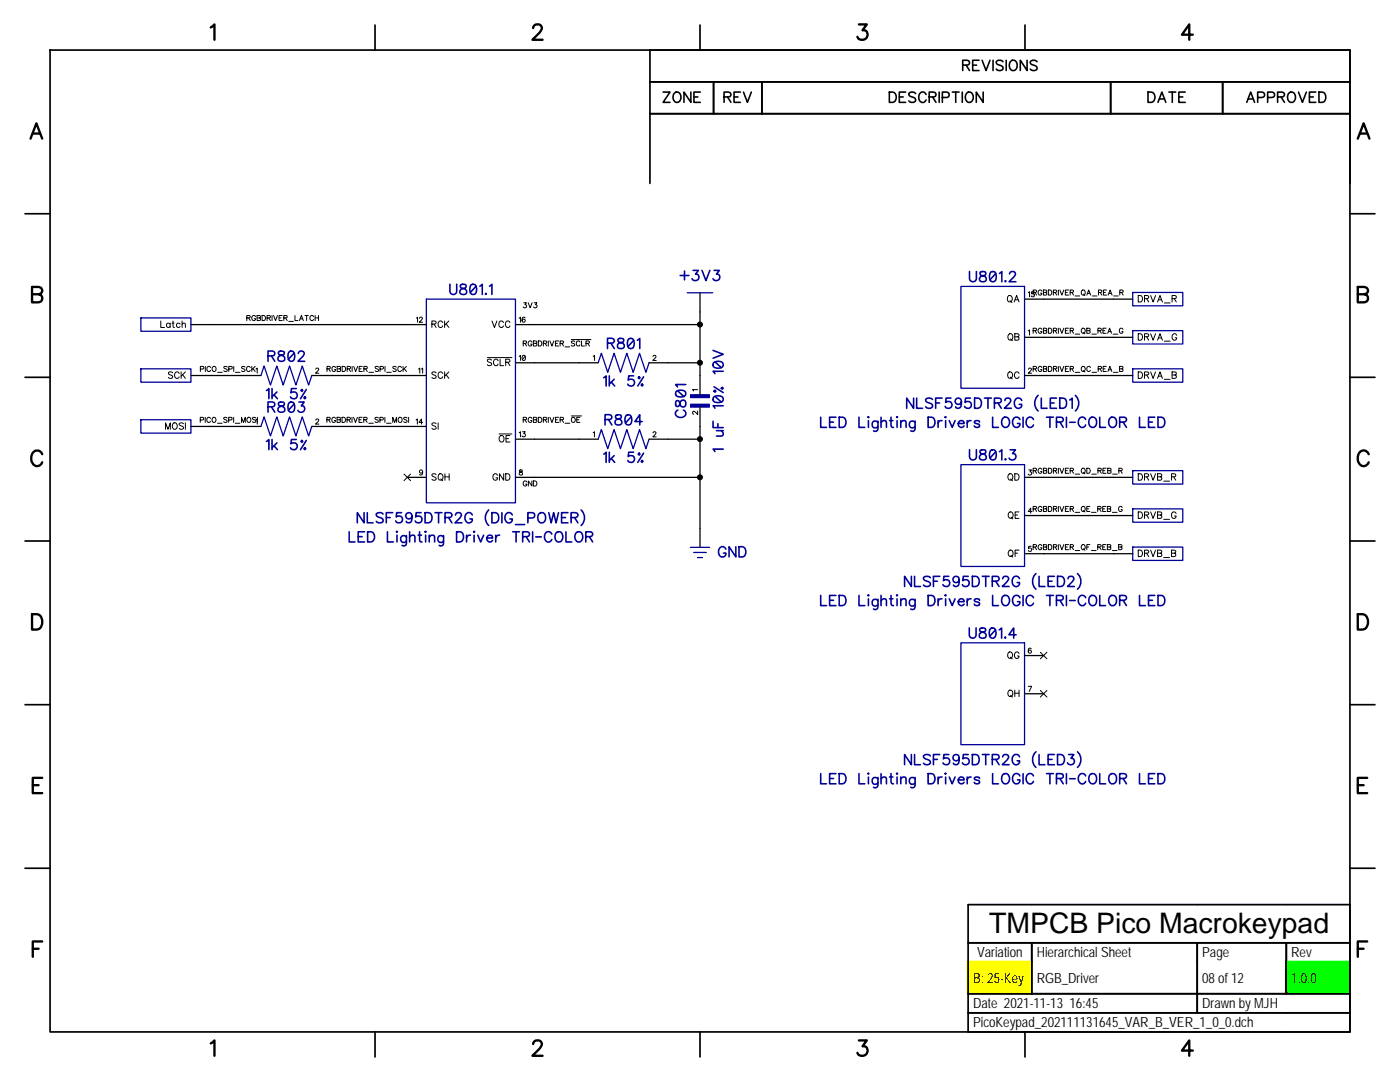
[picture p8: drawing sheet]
<svg xmlns="http://www.w3.org/2000/svg" width="279mm" height="216mm" viewBox="0 0 279 216" stroke-linecap="round" stroke-linejoin="round" font-family="sans-serif">
<defs><g id="words">
<text font-size="5.7" x="197.4" y="186.3">TMPCB Pico Macrokeypad</text>
<g font-size="2.8">
<text x="195" y="191">Variation</text>
<text x="206.9" y="191">Hierarchical Sheet</text>
<text x="239.9" y="191">Page</text>
<text x="257.7" y="191">Rev</text>
<text x="194.2" y="196.1">B: 25-Key</text>
<text x="206.9" y="196.1">RGB_Driver</text>
<text x="239.9" y="196.1">08 of 12</text>
<text x="257.7" y="196.1">1.0.0</text>
<text x="194.2" y="201.2">Date 2021-11-13 16:45</text>
<text x="239.9" y="201.2">Drawn by MJH</text>
<text x="194.2" y="205">PicoKeypad_202111131645_VAR_B_VER_1_0_0.dch</text>
</g>
</g></defs>
<path d="M0 0h279.4v215.9h-279.4z" fill-rule="evenodd" fill="#fff" stroke="#fff" stroke-width=".34"/>
<path d="M256.6 191.8h12.6v6.3h-12.6z" fill="#0f0"/>
<path d="M256.5 191.8h12.7v6.3h-12.7z" fill="none" stroke="#0f0" stroke-width=".2"/>
<g fill="none" stroke="#000" stroke-width=".2">
<path d="M206.2 58.4l.6-.1v-.3l-.6-.1v1M206.5 58.4l.4 .5M207.9 58.1v-.1a.48 .48 0 0 0-.7 .2 .48 .48 0 0 0 .3 .7l.3-.1 .1-.1v-.2h-.2M208.2 57.9l.7 .1v.3l-.2 .1 .2 .1-.1 .3-.6 .1zM208.2 58.4h.5M209.2 57.9h.4a.54 .54 0 0 1 .3 .5 .54 .54 0 0 1-.3 .5h-.4zM210.2 58.4l.6-.1 .1-.3-.7-.1v1M210.6 58.4l.3 .5M211.2 57.9v1M211.5 57.9l.4 1 .4-1M212.6 58.4h.4M213.3 57.9h-.7v1h.7"/>
<path d="M213.6 58.4l.6-.1v-.3l-.6-.1v1M213.9 58.4l.3 .5M214.6 59.1h.9M216 57.9a.5 .5 0 0 1 .6 .4 .5 .5 0 0 1-.5 .6 .59 .59 0 0 1-.1-1zM216.2 58.7l.3 .3M216.9 58.9l.4-1 .4 1M217 58.5h.5M218 59.1h.9M219.2 58.4l.6-.1 .1-.3-.7-.1v1M219.6 58.4l.3 .5M220.2 58.4h.4M220.8 57.9h-.6v1h.6"/>
<path d="M221.1 58.9l.5-1 .3 1M221.3 58.5h.5M222.2 59.1h1M223.5 58.4l.6-.1v-.4h-.6v1M223.8 58.4l.4 .5M40 73.6h.6l.1-.3-.3-.2h-.4v1M41 73.1v1M42 73.3l-.1-.1a.48 .48 0 0 0-.6 .4 .48 .48 0 0 0 .6 .5l.1-.2M43.4 74.3h1M45.4 73.3l-.3-.2-.4 .2 .1 .2 .6 .3-.3 .3-.4-.1M45.7 73.6h.5l.2-.3-.3-.2h-.4v1M46.7 73.1v1"/>
<path d="M47 74.3h.9M48.9 73.3l-.3-.2-.3 .1v.2l.5 .3 .1 .3-.3 .1-.4-.1M49.3 63.4l.6-.1v-.3l-.6-.1v1.1M49.6 63.4l.4 .6M49.9 73.3a.37 .37 0 0 0-.4-.2 .37 .37 0 0 0-.3 .4v.2a.37 .37 0 0 0 .3 .4 .37 .37 0 0 0 .4-.2M50.2 73.1v1M50.5 73.6l.4 .5M50.9 73.1l-.7 .7M51 63.2l-.1-.1a.48 .48 0 0 0-.6 .2 .48 .48 0 0 0 .2 .7l.3-.1 .2-.2v-.1h-.3M51.3 62.9l.6 .2v.2l-.2 .1 .3 .2-.1 .3-.6 .1zM51.3 63.4h.4M52.3 62.9h.3a.54 .54 0 0 1 .4 .6 .54 .54 0 0 1-.4 .5h-.3z"/>
<path d="M53.3 63.4h.6v-.3l-.6-.2v1.1M53.6 63.4l.4 .6M54.3 62.9v1.1M54.6 62.9l.4 1.1 .4-1.1M55.7 63.4h.4M56.3 62.9h-.6v1.1h.6M56.6 63.4h.6l.1-.3-.7-.2v1.1M57 63.4l.3 .6M57.6 64.1h.9M58.9 62.9v1.1h.6M59.8 64l.4-1.1 .3 1.1M59.9 63.6h.5"/>
<path d="M60.9 62.9h.6M61.2 62.9v1.1M62.6 63.2l-.2-.2a.48 .48 0 0 0-.6 .5 .48 .48 0 0 0 .6 .4l.2-.2M62.9 63.4h.7M62.9 62.9v1.1M63.6 62.9v1.1M65.3 73.6h.5l.1-.4-.6-.1v1M65.6 73.6l.3 .5M67 73.3a.37 .37 0 0 0-.5-.2 .37 .37 0 0 0-.2 .4v.2a.36 .36 0 0 0 .3 .4 .36 .36 0 0 0 .4-.4h-.3M67.3 73.1l.6 .1v.3l-.2 .1 .3 .2-.1 .3h-.6zM67.3 73.6h.4M68.3 73.1h.3a.54 .54 0 0 1 .4 .5 .54 .54 0 0 1-.4 .5h-.3z"/>
<path d="M69.3 73.6h.6v-.4l-.6-.1v1M69.6 73.6l.4 .5M70.3 73.1v1M70.6 73.1l.4 1 .4-1M71.7 73.6h.4M72.3 73.1h-.6v1h.6M72.6 73.6h.6v-.4l-.6-.1v1M73 73.6l.3 .5M73.6 74.3h.9M75.5 73.3l-.2-.2-.3 .1-.1 .2 .5 .3 .1 .3-.2 .1-.4-.1M75.8 73.6h.6l.1-.3-.2-.2h-.5v1M76.8 73.1v1"/>
<path d="M77.2 74.3h.9M79.1 73.3l-.3-.2-.3 .1-.1 .2 .6 .3 .1 .3-.3 .1-.4-.1M80.1 73.3l-.1-.1a.48 .48 0 0 0-.6 .4 .48 .48 0 0 0 .6 .5l.1-.2M80.4 73.1v1M80.7 73.6l.4 .5M81.1 73.1l-.7 .7M104.4 68.5h.6v-.4l-.6-.1v1M104.5 60.4h.6l-.3 .4a.34 .34 0 0 1 .2 .5 .34 .34 0 0 1-.6-.1M104.8 68.5l.3 .5M105.4 60.4l.4 1 .4-1M106.2 68.3l-.2-.2a.49 .49 0 0 0-.6 .4 .49 .49 0 0 0 .6 .5l.2-.3h-.3M106.4 68h.5l.2 .2-.2 .3 .2 .2-.1 .3h-.6z"/>
<path d="M106.4 68.5h.5M106.6 60.4h.5l-.3 .4 .4 .2v.2l-.4 .2-.3-.2M107.4 68h.4l.3 .2v.7l-.3 .1h-.4zM108.4 68.5l.7-.1v-.3l-.7-.1v1M108.8 68.5l.3 .5M109.4 68v1M109.7 68l.5 1 .3-1M110.8 68.5h.4M111.5 68h-.7v1h.7M111.8 68.5l.6-.1v-.3l-.6-.1v1M112.1 68.5l.4 .5M112.8 69.2h.9"/>
<path d="M114 67.8h3.9M114.7 68.2l-.3-.2-.3 .1v.3l.5 .2 .1 .3-.3 .1-.4-.1M115.7 68.3l-.1-.2a.48 .48 0 0 0-.6 .4 .48 .48 0 0 0 .6 .5l.1-.2M116.1 68v1h.5M116.9 68.5l.7-.1v-.3l-.7-.1v1M117.3 68.5l.3 .5M206.2 66l.6-.1v-.3l-.6-.1v1M206.2 73.6l.6-.1v-.3l-.6-.1v1M206.5 66l.4 .5M206.5 73.6l.4 .5M207.9 65.7v-.1a.48 .48 0 0 0-.7 .2 .48 .48 0 0 0 .3 .7h.3l.1-.2v-.2h-.2M207.9 73.3a.48 .48 0 0 0-.7 .2 .48 .48 0 0 0 .3 .6h.3l.1-.2v-.2h-.2"/>
<path d="M208.2 65.5l.7 .1v.3l-.2 .1 .2 .2-.1 .3h-.6zM208.2 73.1l.7 .1v.3l-.2 .1 .2 .2-.1 .3h-.6zM208.2 73.6h.5M208.2 66h.5M209.2 65.5h.4a.54 .54 0 0 1 .3 .5 .54 .54 0 0 1-.3 .5h-.4zM209.2 73.1h.4a.54 .54 0 0 1 .3 .5 .54 .54 0 0 1-.3 .5h-.4zM210.2 66l.6-.1 .1-.3-.7-.1v1M210.2 73.6h.6l.1-.4-.7-.1v1M210.6 66l.3 .5M210.6 73.6l.3 .5M211.2 65.5v1M211.2 73.1v1"/>
<path d="M211.5 65.5l.4 1 .4-1M211.5 73.1l.4 1 .4-1M212.6 73.6h.4M212.6 66h.4M213.3 65.5h-.7v1h.7M213.3 73.1h-.7v1h.7M213.6 66l.6-.1v-.3l-.6-.1v1M213.6 73.6l.6-.1v-.3l-.6-.1v1M213.9 66l.3 .5M213.9 73.6l.3 .5M214.6 74.3h.9M214.6 66.7h.9"/>
<path d="M216 65.5a.5 .5 0 0 1 .6 .5 .5 .5 0 0 1-.5 .5 .59 .59 0 0 1-.1-1zM216 73.2a.5 .5 0 0 1 .6 .4 .5 .5 0 0 1-.5 .5 .59 .59 0 0 1-.1-.9zM216.2 66.3l.3 .3M216.2 73.9l.3 .3M216.9 65.5h.4l.3 .2-.3 .3 .3 .2-.1 .3h-.6zM216.9 66h.4M217.6 73.3a.37 .37 0 0 0-.4-.2 .37 .37 0 0 0-.3 .4v.2a.37 .37 0 0 0 .3 .4 .37 .37 0 0 0 .4-.2M217.9 66.7h.9M217.9 74.3h.9M219.1 66l.6-.1v-.4h-.6v1M219.2 73.6h.6v-.4l-.6-.1v1M219.5 66l.3 .5"/>
<path d="M219.5 73.6l.3 .5M220.1 66h.4M220.2 73.6h.4M220.7 65.5h-.6v1h.6M220.8 73.1h-.6v1h.6M221.1 66.5l.3-1 .4 1M221.1 74.1l.4-1 .4 1M221.2 66.2h.5M221.3 73.8h.4M222.1 66.7h1M222.2 74.3h.9M223.4 73.1l.7 .1v.3l-.2 .1 .2 .2-.1 .3h-.6z"/>
<path d="M223.4 73.6h.5M224.1 65.7a.37 .37 0 0 0-.4-.2 .37 .37 0 0 0-.3 .4v.2a.36 .36 0 0 0 .4 .4 .36 .36 0 0 0 .3-.4h-.2M40 83.8h.6v-.5h-.6v1M41 83.3v1M42 83.5l-.1-.2a.48 .48 0 0 0-.6 .5 .48 .48 0 0 0 .6 .4l.1-.1M42.4 83.4l.1-.1a.48 .48 0 0 1 .6 .5 .48 .48 0 0 1-.6 .4l-.2-.3zM43.4 84.5h.9M45.3 83.4l-.2-.1-.5 .1 .2 .3 .4 .1v.4l-.3 .1-.3-.2M45.6 83.8h.6v-.5h-.6v1M46.6 83.3v1M46.9 84.5h1M48.2 84.3v-1l.4 1 .4-1v1"/>
<path d="M49.5 83.3a.46 .46 0 0 1 .6 .5 .46 .46 0 0 1-.7 .3 .63 .63 0 0 1 .1-.8zM51.1 83.4l-.3-.1h-.3l-.1 .3 .5 .2 .2 .3-.3 .2-.4-.2M51.4 83.3v1M65.2 83.8l.6-.1 .1-.3-.7-.1v1M65.6 83.8l.3 .5M67 83.5a.37 .37 0 0 0-.5-.2 .37 .37 0 0 0-.3 .4v.2a.36 .36 0 0 0 .4 .4 .36 .36 0 0 0 .4-.4h-.3M67.3 83.3l.6 .1v.3l-.2 .1 .2 .1v.3l-.6 .1zM67.3 83.8h.4M68.3 83.3h.3a.54 .54 0 0 1 .4 .5 .54 .54 0 0 1-.4 .5h-.3zM69.3 83.8l.5-.1 .1-.3-.6-.1v1M69.6 83.8l.3 .5M70.3 83.3v1"/>
<path d="M70.6 83.3l.4 1 .3-1M71.6 83.8h.5M72.3 83.3h-.7v1h.7M72.6 83.8l.6-.1v-.3l-.6-.1v1M72.9 83.8l.4 .5M73.6 84.5h.9M75.5 83.4l-.2-.1-.5 .1 .2 .3 .4 .1v.4l-.3 .1-.3-.2M75.8 83.8h.6v-.5h-.6v1M76.8 83.3v1M77.1 84.5h1M78.4 84.3v-1l.4 1 .3-1v1M79.7 83.3a.5 .5 0 0 1 .6 .4 .5 .5 0 0 1-.5 .6 .59 .59 0 0 1-.1-1z"/>
<path d="M81.2 83.4l-.2-.1h-.4v.3l.5 .2 .1 .3-.2 .2-.4-.2M81.6 83.3v1M104.4 83.8l.6-.1v-.4h-.6v1M104.8 83.8l.3 .5M105.2 96.2l-.2-.2a.48 .48 0 0 0-.6 .5 .48 .48 0 0 0 .6 .4l.2-.3h-.3M106.2 96v1l-.7-1v1M106.2 83.5l-.2-.2a.49 .49 0 0 0-.6 .5 .49 .49 0 0 0 .6 .4l.2-.3h-.3M106.4 96h.4l.3 .2v.6l-.3 .2h-.4zM106.4 83.3h.5l.2 .2-.2 .3 .2 .1-.1 .3-.6 .1zM106.4 83.8h.5M107.4 83.3h.4l.3 .2v.6l-.3 .2h-.4zM108.4 83.8l.7-.1v-.3l-.7-.1v1"/>
<path d="M108.8 83.8l.3 .5M109.4 83.3v1M109.7 83.3l.5 1 .3-1M110.8 83.8h.4M111.5 83.3h-.7v1h.7M111.8 83.8l.6-.1v-.3l-.6-.1v1M112.1 83.8l.4 .5M112.8 84.5h.9M114 83h2.1M114.1 83.4l.1-.1a.46 .46 0 0 1 .6 .5 .46 .46 0 0 1-.7 .4zM115.1 83.8h.4M115.7 83.3h-.6v1h.6"/>
<path d="M206.2 93.9l.6-.1v-.3l-.6-.1v1M206.5 93.9l.4 .5M207.9 93.7v-.1a.48 .48 0 0 0-.7 .2 .48 .48 0 0 0 .3 .6h.3l.1-.2v-.1h-.2M208.2 93.4l.7 .1v.3l-.2 .1 .2 .2-.1 .3h-.6zM208.2 93.9h.5M209.2 93.4h.4a.54 .54 0 0 1 .3 .5 .54 .54 0 0 1-.3 .5h-.4zM210.2 93.9h.6l.1-.4-.7-.1v1M210.6 93.9l.3 .5M211.2 93.4v1M211.5 93.4l.4 1 .4-1M212.6 93.9h.4M213.3 93.4h-.7v1h.7"/>
<path d="M213.6 93.9l.6-.1v-.3l-.6-.1v1M213.9 93.9l.3 .5M214.6 94.6h.9M216 93.5a.5 .5 0 0 1 .6 .4 .5 .5 0 0 1-.5 .5 .59 .59 0 0 1-.1-.9zM216.2 94.3l.3 .3M216.9 93.4h.3a.54 .54 0 0 1 .4 .5 .54 .54 0 0 1-.4 .5h-.3zM217.9 94.6h.9M219.1 93.9h.6v-.4l-.6-.1v1M219.5 93.9l.3 .5M220.1 93.9h.4M220.7 93.4h-.6v1h.6M221.1 93.4l.6 .1v.3l-.2 .1 .2 .2-.1 .3h-.5z"/>
<path d="M221.1 93.9h.4M222.1 94.6h.9M223.3 93.9h.6v-.4l-.6-.1v1M223.6 93.9l.4 .5M206.2 101.5l.6-.1v-.3l-.6-.1v1.1M206.2 109.2l.6-.1v-.3l-.6-.1v1M206.5 101.5l.4 .6M206.5 109.2l.4 .5M207.9 101.3v-.1a.48 .48 0 0 0-.7 .2 .48 .48 0 0 0 .3 .7l.3-.1 .1-.2v-.1h-.2M207.9 108.9v-.1a.48 .48 0 0 0-.7 .2 .48 .48 0 0 0 .3 .7l.3-.1 .1-.1v-.2h-.2M208.2 101l.7 .2v.2l-.2 .1 .2 .2-.1 .3-.6 .1zM208.2 108.7l.7 .1v.3l-.2 .1 .2 .1-.1 .3-.6 .1z"/>
<path d="M208.2 101.5h.5M208.2 109.2h.5M209.2 101h.4a.54 .54 0 0 1 .3 .6 .54 .54 0 0 1-.3 .5h-.4zM209.2 108.7h.4a.54 .54 0 0 1 .3 .5 .54 .54 0 0 1-.3 .5h-.4zM210.2 101.5h.6l.1-.3-.7-.2v1.1M210.2 109.2l.6-.1 .1-.3-.7-.1v1M210.6 101.5l.3 .6M210.6 109.2l.3 .5M211.2 101v1.1M211.2 108.7v1M211.5 101l.4 1.1 .4-1.1M211.5 108.7l.4 1 .4-1"/>
<path d="M212.6 101.5h.4M212.6 109.2h.4M213.3 101h-.7v1.1h.7M213.3 108.7h-.7v1h.7M213.6 101.5l.6-.1v-.3l-.6-.1v1.1M213.6 109.2l.6-.1v-.3l-.6-.1v1M213.9 101.5l.3 .6M213.9 109.2l.3 .5M214.6 102.2h.9M214.6 109.9h.9M216 101.1a.5 .5 0 0 1 .6 .4 .5 .5 0 0 1-.5 .6 .59 .59 0 0 1-.1-1zM216 108.7a.5 .5 0 0 1 .6 .4 .5 .5 0 0 1-.5 .6 .59 .59 0 0 1-.1-1z"/>
<path d="M216.2 101.9l.3 .3M216.2 109.5l.3 .3M216.9 101.5h.4M216.9 109.2h.4M217.5 101h-.6v1.1h.6M217.5 108.7h-.6v1M217.8 102.2h1M217.8 109.9h1M219.1 101.5h.5l.1-.3-.6-.2v1.1M219.1 109.2l.5-.1 .1-.3-.6-.1v1M219.4 101.5l.4 .6M219.4 109.2l.4 .5"/>
<path d="M220.1 101.5h.4M220.1 109.2h.4M220.7 101h-.6v1.1h.6M220.7 108.7h-.6v1h.6M221 101l.6 .2v.2l-.2 .1 .3 .2-.1 .3-.6 .1zM221 108.7h.4l.3 .2-.3 .3 .3 .1-.1 .3-.6 .1zM221 101.5h.4M221 109.2h.4M222 102.2h.9M222 109.9h.9M223.2 108.7l.7 .1v.3l-.2 .1 .2 .1-.1 .3-.6 .1zM223.2 109.2h.5"/>
<path d="M224 101.3a.37 .37 0 0 0-.5-.3 .37 .37 0 0 0-.3 .4v.3a.36 .36 0 0 0 .4 .4 .36 .36 0 0 0 .4-.4h-.3"/>
<circle cx="42.7" cy="73.6" r=".47"/>
</g>
<path d="M193.1 191.8h12.6v6.3h-12.6z" fill="#ff0"/>
<path d="M193 191.8h12.7v6.3h-12.7z" fill="none" stroke="#ff0" stroke-width=".2"/>
<g fill="none" stroke="#000" stroke-width=".25">
<path d="M208.3 59.7h14M41.9 74.9h6.4M41.9 64.8h39.4M66 74.9h15.3M106.7 64.8h33M106.7 72.4h8.9M139.7 62.2v10.2h-6.4M139.7 72.4v2.5M208.3 74.9h13.9M208.3 67.3h14M41.9 85.1h6.4M66 85.1h15.3"/>
<path d="M106.7 95.2h33M106.7 87.6h8.9M133.3 87.6h6.4v17.8M139.7 85.1v2.5M208.3 95.2h14M208.3 102.9h13.9M208.3 110.5h14"/>
</g>
<g fill="#000" stroke="#000" stroke-width=".2">
<circle cx="139.7" cy="72.4" r=".5"/>
<circle cx="139.7" cy="64.8" r=".5"/>
<circle cx="139.7" cy="87.6" r=".5"/>
<circle cx="139.7" cy="95.2" r=".5"/>
</g>
<g fill="none" stroke="#000096" stroke-width=".32">
<path d="M134.9 78.1a1.55 1.55 0 0 1 1.9 0 .66 .66 0 0 1-.3 1 1.83 1.83 0 0 1-1.6-.2zM135.2 78l1.3 1.1M136.9 76.7h-2.1l.4 .5M142.3 69.9l2 .8-2 .8M142.4 79.3a1.55 1.55 0 0 1 1.8 0 .66 .66 0 0 1-.2 .9 1.75 1.75 0 0 1-1.6-.2zM142.4 72.4a1.55 1.55 0 0 1 1.8 0 .66 .66 0 0 1-.2 1 1.66 1.66 0 0 1-1.6-.2zM142.5 77.2l1.8 1.1M142.7 79.1l1.3 1.1M142.7 72.2l1.3 1.2M142.7 77.9l.2 .2-.2 .2-.2-.2zM144 77.5l.1-.2 .2 .2-.2 .2zM144.3 74.1h-2l.4 .5"/>
<path d="M134.9 80a.69 .69 0 0 0 .4 1.1l.3-.3a.74 .74 0 0 1 .3-.8 .74 .74 0 0 1 .9 0 .82 .82 0 0 1-.3 1.2 1 1 0 0 1-1-1.2zM135.3 81.8a.75 .75 0 0 0-.5 .9 .75 .75 0 0 0 .8 .6 .86 .86 0 0 0 1.1-.3 .86 .86 0 0 0-.1-1.1l-.2-.1M142.3 84.1v1.2h2M143 85.9h1.3M143.3 84.5v.8M144 85.9l.3 .5-.1 .5-1.2 .1M144.3 89.6h-2l.4 .5M144.3 81h-2l.4 .4"/>
</g>
<path d="M137.8 80.7h3.8v.6h-3.8z" fill="#000096"/>
<path d="M137.8 80.6h3.8v.7h-3.8z" fill="none" stroke="#000096" stroke-width=".2"/>
<path d="M137.8 78.8h3.8v.6h-3.8z" fill="#000096"/>
<path d="M137.8 78.7h3.8v.7h-3.8z" fill="none" stroke="#000096" stroke-width=".2"/>
<g fill="none" stroke="#000" stroke-width=".2">
<path d="M201.1 59.2l.2-.2a.62 .62 0 0 1 .8 .6 .62 .62 0 0 1-.7 .6 .76 .76 0 0 1-.3-1zM202.6 59.8h.6M205.2 58.4l.3-.2v1M206.4 58.2h-.5l-.1 .5a.35 .35 0 0 1 .6 0 .35 .35 0 0 1-.1 .5 .35 .35 0 0 1-.5-.2M227.2 59h.4a.69 .69 0 0 1 .4 .6 .69 .69 0 0 1-.4 .7h-.4zM228.4 59.6l.7-.1 .1-.4-.8-.1v1.3M228.8 59.6l.5 .7M229.6 59l.5 1.3 .5-1.3M231.2 59.8h.6M233.9 59.6l.8-.1v-.4l-.8-.1v1.3M234.3 59.6l.5 .7M32.1 64.1v1.2h.7"/>
<path d="M34 64.7l-.5-.2a.47 .47 0 0 0-.3 .4 .47 .47 0 0 0 .3 .4l.5-.1M34 64.5v.8M34.3 64.5h.5M34.5 74.4a.52 .52 0 0 0-.9 .1l.1 .2 .8 .4v.2l-.3 .2-.6-.2M34.5 64.1v1l.1 .2h.2M35.8 74.5l-.2-.2a.6 .6 0 0 0-.8 .6 .6 .6 0 0 0 .8 .5l.2-.2M35.9 64.7l-.4-.2a.48 .48 0 0 0-.3 .4 .48 .48 0 0 0 .3 .4l.4-.1M36.2 74.2v1.3M36.3 64.7l.3-.2h.3l.1 .8M36.3 64.1v1.2M36.4 74.8l.6 .7M37 74.2l-.8 .9"/>
<path d="M51.1 73.6l.2-.2v1.1M63 73.7l.1-.2 .3-.1 .2 .3-.6 .8h.6M83.1 63.5l.2-.2v1M83.5 73.6l.3-.2v1.1M83.7 63.5l.1-.2h.3l.2 .3-.6 .7h.6M84.1 73.6l.2-.2v1.1M86.2 64.7l.7-.1 .1-.4-.8-.1v1.2M86.6 64.7l.4 .6M87 74.4l-.3-.2-.5 .2 .1 .3 .7 .4v.2l-.3 .2-.5-.2M88.3 64.4l-.1-.3a.6 .6 0 0 0-.8 .6 .6 .6 0 0 0 .8 .6l.1-.3M88.3 74.5l-.1-.2a.6 .6 0 0 0-.8 .6 .6 .6 0 0 0 .8 .5l.1-.2M88.7 64.1v1.2"/>
<path d="M88.7 74.2v1.3M89 64.6l.6 .7M89 74.8l.6 .7M89.6 64.1l-.9 .8M89.6 74.2l-.9 .9M97.3 71.4h4.9M98.1 71.9a.52 .52 0 0 0-.8 0l.1 .3 .7 .4v.2l-.3 .2-.5-.2M98.2 64.1l.5 1.2 .5-1.2M99.4 72l-.2-.3a.6 .6 0 0 0-.7 .6 .6 .6 0 0 0 .7 .6l.2-.3M99.8 71.7v1.3h.7M100.5 64.4l-.2-.3a.6 .6 0 0 0-.8 .6 .6 .6 0 0 0 .8 .6l.2-.3M100.9 72.3l.7-.1 .1-.4-.8-.1v1.3"/>
<path d="M101.3 72.3l.5 .7M101.8 64.4a.47 .47 0 0 0-.6-.4 .47 .47 0 0 0-.3 .5v.4a.47 .47 0 0 0 .3 .4 .47 .47 0 0 0 .6-.3M103.6 71.1l.3-.2v1M103.6 63.5l.3-.2v1M104.3 71a.5 .5 0 0 1 .6 .3 .5 .5 0 0 1-.3 .6h-.3l-.1-.4zM104.8 63.4l-.1-.1a.5 .5 0 0 0-.6 .4 .5 .5 0 0 0 .4 .6 .32 .32 0 0 0 .3-.3 .32 .32 0 0 0-.3-.3 .32 .32 0 0 0-.3 .3M104.8 71.1l-.6 .6M118.4 71.1l.2-.2v1M130.3 71.1l.1-.1 .3-.1 .2 .3-.6 .7h.7M139.2 77.7h-1l.2 .3M201.3 66.8l.1-.1a.6 .6 0 0 1 .7 .5 .6 .6 0 0 1-.7 .6l-.3-.4zM201.3 74.3a.62 .62 0 0 1 .8 .5 .62 .62 0 0 1-.6 .7 .74 .74 0 0 1-.2-1.2z"/>
<path d="M201.6 60l.4 .4M201.6 75.2l.4 .4M201.7 67.6l.4 .4M202.4 60.3l.5-1.3 .5 1.3M202.5 66.6l.8 .1 .1 .3-.3 .2 .3 .2-.2 .4-.7 .1zM202.5 67.2h.6M203.4 74.5a.47 .47 0 0 0-.6-.3 .47 .47 0 0 0-.3 .5v.3a.47 .47 0 0 0 .3 .5 .47 .47 0 0 0 .6-.3M205.2 66l.3-.2v1M205.3 73.7l.1-.2 .3-.1 .1 .3-.6 .8h.7M227.2 66.6h.4a.69 .69 0 0 1 .4 .6 .69 .69 0 0 1-.4 .7h-.4zM227.2 74.2h.4a.69 .69 0 0 1 .4 .7 .69 .69 0 0 1-.4 .6h-.4zM228.4 67.2l.7-.1 .1-.4-.8-.1v1.3"/>
<path d="M228.4 74.8h.7l.1-.5-.8-.1v1.3M228.8 67.2l.5 .7M228.8 74.8l.5 .7M229.6 66.6l.5 1.3 .5-1.3M229.6 74.2l.5 1.3 .5-1.3M231 60.3l.5-1.3 .5 1.3M231 67.9l.5-1.3 .5 1.3M231 75.5l.5-1.3 .5 1.3M231.2 67.4h.6M231.2 75.1h.6M232.4 60.5h1.1M232.4 68.1h1.1"/>
<path d="M232.4 75.7h1.1M233.9 74.2l.8 .1v.4l-.2 .1 .3 .3-.1 .3-.8 .1zM233.9 74.8h.6M234.8 66.9l-.1-.2a.62 .62 0 0 0-.8 .5 .62 .62 0 0 0 .7 .7l.2-.5h-.3M33 85.7v-1.3l.5 1.3 .5-1.3v1.3M34.6 84.4a.6 .6 0 0 1 .8 .6 .6 .6 0 0 1-.8 .6l-.2-.4zM36.6 84.6l-.3-.2-.5 .2 .1 .3 .7 .4v.2l-.3 .2-.5-.2M37 84.4v1.3M51.1 83.8l.2-.2v1M63 83.8l.1-.1 .3-.1 .2 .3-.6 .7h.6M80.6 94.6l1.3 1.3M81.9 94.6l-1.3 1.3"/>
<path d="M83 83.8l.3-.2v1M84.3 84.3h-.7l.5-.7v1M84.3 94.1a.32 .32 0 0 1-.4 .3 .32 .32 0 0 1-.1-.5 .32 .32 0 0 1 .5 0v.2a.47 .47 0 0 1-.3 .7l-.2-.2M87 84.6l-.3-.2-.5 .2 .1 .3 .7 .4v.2l-.3 .2-.5-.2M87 94.7l-.3-.2-.5 .2 .1 .3 .7 .4v.2l-.3 .2-.5-.2M87.4 84.4v1.3M87.5 94.7l.2-.1a.62 .62 0 0 1 .8 .5 .62 .62 0 0 1-.7 .7 .76 .76 0 0 1-.3-1.1zM88 95.6l.3 .3M88.8 95.1h.8M88.8 94.5v1.3M89.6 94.5v1.3M99.3 94.8a.47 .47 0 0 0-.5-.3 .47 .47 0 0 0-.4 .5 .6 .6 0 0 0 .6 .8l.3-.5h-.3"/>
<path d="M99.6 86.6h2.6M99.7 87.1l.2-.1a.62 .62 0 0 1 .7 .5 .62 .62 0 0 1-.6 .7 .75 .75 0 0 1-.3-1.1zM100.5 94.5v1.3l-.8-1.3v1.3M100.9 94.5h.4a.69 .69 0 0 1 .5 .7 .69 .69 0 0 1-.5 .6h-.4zM101 87.5h.5M101.8 86.9h-.8v1.3h.8M103.6 86.3l.3-.2v1.1M103.7 93.8v.3a.42 .42 0 0 1 .5 .2 .42 .42 0 0 1 0 .4h-.5v-.3l.5-.4v-.2zM104.3 86.1h.5l-.3 .4a.34 .34 0 0 1 .3 .6 .34 .34 0 0 1-.6-.1M118.4 86.3l.2-.2v1.1M130.3 86.4l.1-.2 .3-.1 .2 .3-.6 .8h.7M139.2 82v.7l-.7-.6-.3 .2 .1 .3 .2 .1"/>
<path d="M201.3 94.7l.1-.1a.6 .6 0 0 1 .7 .6 .6 .6 0 0 1-.7 .6l-.3-.5zM201.7 95.6l.4 .3M202.5 94.5h.4a.69 .69 0 0 1 .5 .7 .69 .69 0 0 1-.5 .6h-.4zM205.3 93.8h.5l-.3 .3a.34 .34 0 0 1 .3 .6 .34 .34 0 0 1-.6-.1M227.2 94.5h.4a.69 .69 0 0 1 .4 .7 .69 .69 0 0 1-.4 .6h-.4zM228.4 95.1h.7l.1-.4-.8-.2v1.3M228.8 95.1l.5 .7M229.6 94.5l.5 1.3 .5-1.3M231 94.5l.8 .2 .1 .2-.3 .2 .3 .3-.2 .4h-.7zM231 95.1h.6M232.2 96h1.2M233.8 95.1h.7l.1-.4-.8-.2v1.3"/>
<path d="M234.2 95.1l.5 .7M201.3 102.3l.2-.1a.6 .6 0 0 1 .7 .6 .6 .6 0 0 1-.7 .6l-.3-.4zM201.5 109.8a.6 .6 0 0 1 .7 .6 .6 .6 0 0 1-.7 .6l-.3-.4v-.3zM201.8 103.2l.3 .3M201.8 110.8l.3 .4M202.6 102.8h.5M202.6 110.4h.5M203.4 102.2h-.8v1.2h.8M203.4 109.8h-.8v1.3M205.8 109h-.5v.5l.4-.1 .1 .1v.4l-.2 .1-.4-.2M205.9 102.1h-.7l.5-.7v1M227.2 102.2h.4a.69 .69 0 0 1 .4 .6 .69 .69 0 0 1-.4 .6h-.4z"/>
<path d="M227.2 109.8h.4a.69 .69 0 0 1 .4 .6 .69 .69 0 0 1-.4 .7h-.4zM228.4 102.8l.7-.1 .1-.4-.8-.1v1.2M228.4 110.4l.7-.1 .1-.4-.8-.1v1.3M228.8 102.8l.5 .6M228.8 110.4l.5 .7M229.6 102.2l.5 1.2 .5-1.2M229.6 109.8l.5 1.3 .5-1.3M231 102.2l.8 .1 .1 .2-.3 .3 .3 .2-.2 .4h-.7zM231 109.8l.8 .1 .1 .2-.3 .3 .3 .2-.2 .4-.7 .1zM231 102.8h.6M231 110.4h.6M232.2 103.6h1.2"/>
<path d="M232.2 111.3h1.2M233.8 109.8l.8 .1v.4l-.3 .1 .4 .2-.2 .4-.7 .1zM233.8 110.4h.5M234.7 102.5a.47 .47 0 0 0-.5-.4 .47 .47 0 0 0-.4 .5 .6 .6 0 0 0 .6 .8l.3-.4h-.3M201.2 130.3l.1-.1a.62 .62 0 0 1 .8 .5 .62 .62 0 0 1-.6 .7 .76 .76 0 0 1-.3-1.1zM201.4 137.8a.6 .6 0 0 1 .7 .6 .6 .6 0 0 1-.7 .5l-.3-.4v-.3zM201.6 131.1l.4 .4M201.7 138.7l.4 .4M202.5 137.7v1.3M202.5 138.3h.9M203.4 130.4a.47 .47 0 0 0-.6-.3 .47 .47 0 0 0-.3 .5 .63 .63 0 0 0 .6 .8l.3-.5h-.3M203.4 137.7v1.3"/>
<path d="M205.2 136.9h.7l-.5 1.1M205.8 129.5l-.1-.1a.5 .5 0 0 0-.6 .3 .5 .5 0 0 0 .4 .6 .32 .32 0 0 0 .4-.3 .32 .32 0 0 0-.3-.3 .32 .32 0 0 0-.4 .3M207.6 130.2l1.3 1.3M207.6 137.8l1.3 1.3M208.9 130.2l-1.3 1.3M208.9 137.8l-1.3 1.3"/>
</g>
<g fill="none" stroke="#000" stroke-width=".25">
<path d="M139.7 58.4v3.8M204.5 59.7h3.8M222.2 59.7h3.9M38.1 74.9h3.8M38.1 64.8h3.8M48.3 74.9h3.8M62.2 74.9h3.8M81.3 74.9h3.8M81.3 64.8h3.8M102.9 64.8h3.8M102.9 72.4h3.8M115.6 72.4h3.8"/>
<path d="M129.5 72.4h3.8M139.7 74.9v3.8M204.5 67.3h3.8M204.5 74.9h3.8M222.2 67.3h3.9M222.2 74.9h3.9M38.1 85.1h3.8M48.3 85.1h3.8M62.2 85.1h3.8M81.3 95.2h3.8M81.3 85.1h3.8M102.9 95.2h3.8"/>
<path d="M102.9 87.6h3.8M115.6 87.6h3.8M129.5 87.6h3.8M139.7 81.3v3.8M204.5 95.2h3.8M222.2 95.2h3.9M139.7 105.4v3.8M204.5 102.9h3.8M204.5 110.5h3.8M222.2 102.9h3.9M222.2 110.5h3.9M204.5 130.8h3.8"/>
<path d="M204.5 138.4h3.8"/>
</g>
<g fill="none" stroke="#000096" stroke-width=".25">
<path d="M85.1 59.7h17.8v40.6h-17.8zM137.2 58.4h5M191.8 57.1h12.7v20.4h-12.7zM226.1 58.4h10v2.6h-10zM28.1 63.4h10v2.7h-10zM28.1 73.6h10v2.7h-10zM52.1 74.9l.6-1.9 1.3 3.8 1.2-3.8 1.3 3.8 1.3-3.8 1.3 3.8 1.2-3.8 1.3 3.8 .6-1.9M119.4 72.4l.6-1.9 1.3 3.8 1.3-3.8 1.2 3.8 1.3-3.8 1.3 3.8 1.2-3.8 1.3 3.8 .6-1.9M226.1 66h10v2.6h-10zM226.1 73.6h10v2.7h-10zM28.1 83.8h10v2.6h-10zM52.1 85.1l.6-1.9 1.3 3.8 1.2-3.8 1.3 3.8 1.3-3.8 1.3 3.8 1.2-3.8 1.3 3.8 .6-1.9"/>
<path d="M119.4 87.6l.6-1.9 1.3 3.8 1.3-3.8 1.2 3.8 1.3-3.8 1.3 3.8 1.2-3.8 1.3 3.8 .6-1.9M191.8 92.7h12.7v20.3h-12.7zM226.1 93.9h10v2.7h-10zM137.8 109.2h3.8M138.4 110.2h2.6M139.2 111.3h1M226.1 101.5h10v2.7h-10zM226.1 109.2h10v2.6h-10zM191.8 128.3h12.7v20.3h-12.7z"/>
</g>
<g fill="none" stroke="#000096" stroke-width=".32">
<path d="M89.8 56.7v1.5a.68 .68 0 0 0 .7 .6 .68 .68 0 0 0 .6-.6v-1.5M92 56.8a.4 .4 0 0 0 .2 .7 .74 .74 0 0 1 .8 .3 .74 .74 0 0 1-.1 .9 .82 .82 0 0 1-1.1-.3 1 1 0 0 1 1.1-1l.1-.4a.79 .79 0 0 0-1-.2zM94 56.8a.69 .69 0 0 1 1 .3 1.29 1.29 0 0 1-.5 1.7h-.2a.9 .9 0 0 1-.5-1.2zM95 57.1l-1.1 1.3M95.8 57.1l.4-.4v2.1M96.9 58.7h.1v.1zM97.7 57.1l.5-.4v2.1M135.7 55h1.8M136.6 54.1v1.7M138.3 54h1.1l-.6 .7a.68 .68 0 0 1 .6 1 .68 .68 0 0 1-1.1 .2l-.2-.3M140.1 54l.8 2 .8-2M142.5 54h1.1l-.6 .7a.68 .68 0 0 1 .6 1 .68 .68 0 0 1-1.1 .2l-.2-.3"/>
<path d="M193.5 54.2v1.4a.69 .69 0 0 0 .7 .6 .69 .69 0 0 0 .7-.6v-1.4M195.7 54.3a.42 .42 0 0 0 .2 .6 .76 .76 0 0 1 .8 .3 .76 .76 0 0 1 0 .8 .73 .73 0 0 1-.8 .2 .73 .73 0 0 1-.4-.7 1.15 1.15 0 0 1 1.1-.6l.1-.4a.83 .83 0 0 0-1-.2zM197.8 54.3a.69 .69 0 0 1 .9 .3 1.77 1.77 0 0 1-.2 1.5 .66 .66 0 0 1-.9-.3 1.66 1.66 0 0 1 .2-1.5zM198.7 54.6l-1.1 1.2M199.5 54.6l.4-.4v2M200.6 56.1h.2l-.1 .1zM201.5 54.7l.1-.3a.65 .65 0 0 1 1 0 .64 .64 0 0 1-.2 .8l-1 1h1.4M53.2 77.9l.5-.4v2.1M53.5 71l1.2-.1 .1-.3v-.3l-.4-.3h-.9v2.1M54.2 71l.6 1.1M54.3 77.5v2.1M54.7 78.8l.7 .8"/>
<path d="M55.3 78.2l-1 1M55.7 70.1a.4 .4 0 0 0 .2 .7 .84 .84 0 0 1 .9 .9 .71 .71 0 0 1-.8 .4 .71 .71 0 0 1-.5-.7 1.15 1.15 0 0 1 1.1-.7l.1-.4a.83 .83 0 0 0-1-.2zM57.8 70.1a.67 .67 0 0 1 .9 .3 1.29 1.29 0 0 1-.5 1.7h-.2a1.31 1.31 0 0 1-.2-2zM58.7 70.4l-1.1 1.3M59.1 77.5h-.9l-.1 .9 .6-.2a.69 .69 0 0 1 .6 .8 .69 .69 0 0 1-.7 .6l-.5-.2-.1-.2M59.5 70.5l.1-.2a.65 .65 0 0 1 1 0 .66 .66 0 0 1-.2 .8l-.9 1h1.3M60.2 77.7l.2 .2-.2 .2-.2-.2zM60.8 79.2l.2 .2-.2 .2-.2-.2zM61.1 77.7l-1.1 1.9M120.5 75.4l.5-.4v2M121.2 68.5l1.2-.1a.48 .48 0 0 0 0-.8l-1.2-.1v2.1M121.6 75v2"/>
<path d="M121.9 68.5l.7 1.1M122 76.2l.7 .8M122.6 75.7l-1 .9M123.4 67.6a.4 .4 0 0 0 .2 .7 .76 .76 0 0 1 .8 .2 .76 .76 0 0 1 .1 .9 .72 .72 0 0 1-.8 .2 .72 .72 0 0 1-.5-.7 1.08 1.08 0 0 1 1.2-.7l.1-.4a.79 .79 0 0 0-1.1-.2zM125.5 67.6a.69 .69 0 0 1 1 .3 1.29 1.29 0 0 1-.5 1.7h-.2a1.09 1.09 0 0 1-.5-1.7zM126.4 75h-.9l-.1 .9 .6-.2a.69 .69 0 0 1 .6 .7 .69 .69 0 0 1-.7 .6l-.5-.2-.1-.2M126.5 67.9l-1.2 1.3M127.2 67.9l.5-.4v2.1M127.6 75.2l.1 .2-.1 .2-.2-.2zM128.1 76.6l.2 .2-.2 .2-.1-.2zM128.4 75.2l-1.1 1.8M182.3 79.4v2.1l-1.3-2.1v2.1"/>
<path d="M182.9 79.4v2.1h1.2M186.1 79.7a.8 .8 0 0 0-1.4 .2 1.56 1.56 0 0 0 1.2 .7l.2 .6a.88 .88 0 0 1-1.4 0M188 79.4h-1.3v2.1M189.8 79.4h-1l-.1 .9a.73 .73 0 0 1 1.1 0 .73 .73 0 0 1-.1 1.1 .73 .73 0 0 1-1.1-.3M193.7 79.4h-1l-.1 .9 .7-.2a.69 .69 0 0 1 .6 .8 .69 .69 0 0 1-.8 .6l-.5-.2-.1-.2M194.5 79.4h.7a1.08 1.08 0 0 1 .7 1.1 1.08 1.08 0 0 1-.7 1h-.7zM196.5 79.4h1.3M197.2 79.4v2.1M200.6 79.9l.3-.5 .6 .1a.46 .46 0 0 1 .1 .7l-1.2 1.3h1.4M203.9 79.9a.75 .75 0 0 0-.9-.5 .75 .75 0 0 0-.6 .8 .86 .86 0 0 0 .3 1.1 .86 .86 0 0 0 1.1-.1l.1-.5h-.5M207.2 78.9a2.1 2.1 0 0 0 0 3.1M207.8 79.4v2.1h1.2"/>
<path d="M210.9 79.4h-1.3v2.1h1.3M211.5 79.4h.7a1.08 1.08 0 0 1 .7 1.1 1.08 1.08 0 0 1-.7 1h-.7zM213.5 79.8l.5-.4v2.1M214.6 78.9a2.1 2.1 0 0 1 0 3.1M53.2 88.1l.5-.4v2M53.5 81.2l1.2-.1 .1-.3v-.4l-.4-.2h-.9v2.1M54.2 81.2l.6 1.1M54.3 87.7v2M54.7 88.9l.7 .8M55.3 88.4l-1 .9M55.7 80.3a.4 .4 0 0 0 .2 .7 .84 .84 0 0 1 .9 .9 .71 .71 0 0 1-.8 .4 .71 .71 0 0 1-.5-.7 1.15 1.15 0 0 1 1.1-.7l.1-.4a.83 .83 0 0 0-1-.2zM57.8 80.3a.67 .67 0 0 1 .9 .3 1.29 1.29 0 0 1-.5 1.7h-.2a1.31 1.31 0 0 1-.2-2z"/>
<path d="M58.7 80.6l-1.1 1.3M59.1 87.7h-.9l-.1 .9 .6-.2a.69 .69 0 0 1 .6 .7 .69 .69 0 0 1-.7 .6l-.5-.2-.1-.2M59.6 80.2h1.1l-.6 .8a.68 .68 0 0 1 .7 .9 .68 .68 0 0 1-1.2 .2l-.1-.2M60.2 87.9l.2 .2-.2 .2-.2-.2zM60.8 89.3l.2 .2-.2 .2-.2-.2zM61.1 87.9l-1.1 1.8M120.5 90.6l.5-.4v2.1M120.8 83.7l1.1-.1a.48 .48 0 0 0 0-.8l-1.1-.1v2.1M121.4 83.7l.7 1.1M121.6 90.2v2.1M122 91.5l.7 .8M122.6 90.9l-1 1"/>
<path d="M122.9 82.8a.4 .4 0 0 0 .2 .7 .76 .76 0 0 1 .8 .3 .76 .76 0 0 1 .1 .8 .72 .72 0 0 1-.8 .2 .72 .72 0 0 1-.5-.7 1.08 1.08 0 0 1 1.2-.7l.1-.4a.79 .79 0 0 0-1.1-.2zM125 82.8a.69 .69 0 0 1 1 .3 1.29 1.29 0 0 1-.5 1.7h-.2a1.09 1.09 0 0 1-.5-1.7zM126 83.1l-1.2 1.3M126.4 90.2h-.9l-.1 .9 .6-.2a.69 .69 0 0 1 .6 .8 .69 .69 0 0 1-.7 .6l-.5-.2-.1-.2M127.6 90.4l.1 .2-.1 .2-.2-.2zM128.1 91.9l.2 .2-.2 .2-.1-.2zM128.2 84.1h-1.5l1-1.3v2M128.4 90.4l-1.1 1.9M163.8 83.2v2.1h1.2M165.6 84.2h.7M166.8 83.2h-1.2v2.1h1.2M167.5 83.2h.6a1.08 1.08 0 0 1 .8 1.1 1.08 1.08 0 0 1-.8 1h-.6z"/>
<path d="M171.4 83.2v2.1h1.2M173.3 83.9v1.4M173.3 83.1l.1 .1-.1 .1zM175.2 84v1.6a.55 .55 0 0 1-.9 .4M175.2 84.3l-.7-.3a.72 .72 0 0 0-.5 .7 .72 .72 0 0 0 .5 .7l.7-.3M175.8 84.3l.5-.4 .5 .1 .1 1.3M175.8 83.2v2.1M177.5 83.9h.7M177.8 83.2v1.7l.1 .3 .4 .1M179 83.1l.1 .1-.1 .1zM179 83.9v1.4M179.8 84.3l.5-.4 .4 .1 .1 1.3"/>
<path d="M179.8 83.9v1.4M182.6 84v1.6a.54 .54 0 0 1-.7 .5l-.1-.1M182.6 84.3l-.6-.3a.71 .71 0 0 0-.5 .7 .71 .71 0 0 0 .5 .7l.6-.3M185.2 83.2h.7a1.08 1.08 0 0 1 .7 1.1 1.08 1.08 0 0 1-.7 1h-.7zM186.7 80.4h.8M187.2 83.9v1.4M188 83.9a.62 .62 0 0 0-.8 .6M188.7 83.1v.2l-.1-.1zM188.7 83.9v1.4M189.4 83.9l.6 1.4 .6-1.4M191.2 84.5h1.2a.63 .63 0 0 0-.9-.5 .63 .63 0 0 0-.2 1 .62 .62 0 0 0 1.1 0M191.9 80.1a.64 .64 0 0 1-.9 .6 .64 .64 0 0 1-.3-1 .64 .64 0 0 1 1.1 0 1.77 1.77 0 0 1-.2 1.7 .58 .58 0 0 1-.9-.2"/>
<path d="M193 83.9v1.4M193.5 89.7v1.5a.69 .69 0 0 0 .7 .6 .69 .69 0 0 0 .7-.6v-1.5M193.8 83.9a.64 .64 0 0 0-.8 .6M195.5 84.2a.6 .6 0 0 0-1.1 0l.1 .2a.89 .89 0 0 1 1 .6 .6 .6 0 0 1-1.1 0M195.7 89.8a.42 .42 0 0 0 .2 .7 .76 .76 0 0 1 .8 .3 .76 .76 0 0 1 0 .8 .73 .73 0 0 1-.8 .2 .73 .73 0 0 1-.4-.7 1.15 1.15 0 0 1 1.1-.7l.1-.4a.83 .83 0 0 0-1-.2zM197.8 89.8a.69 .69 0 0 1 .9 .3 1.77 1.77 0 0 1-.2 1.6 .66 .66 0 0 1-.9-.3 1.66 1.66 0 0 1 .2-1.6zM198.1 83.2v2.1h1.2M198.5 80.4h.8a.54 .54 0 0 0 .5-.6l-.2-.3-.3-.1h-.8v2.1M198.7 90.1l-1.1 1.3M199.2 80.4l.6 1.1M199.5 90.1l.4-.4v2.1M200.3 83.3a1.02 1.02 0 0 1 1.2 .7 1.02 1.02 0 0 1-.6 1.3 1.07 1.07 0 0 1-1-.8 1.07 1.07 0 0 1 .4-1.2z"/>
<path d="M200.6 91.7h.2l-.1 .1zM201.6 89.7h1l-.5 .8a.68 .68 0 0 1 .6 1 .68 .68 0 0 1-1.1 .2l-.2-.3M203.5 83.7a.75 .75 0 0 0-.8-.5 .75 .75 0 0 0-.6 .8 .89 .89 0 0 0 .2 1 .89 .89 0 0 0 .9 .2l.3-.4v-.3h-.4M204.2 83.2v2.1M206.2 83.7a.75 .75 0 0 0-.8-.5 .75 .75 0 0 0-.6 .8 .86 .86 0 0 0 .3 1.1 .86 .86 0 0 0 1.1-.1v-.2M208.9 83.2h1.3M209.5 83.2v2.1M209.6 80.4h.8M210.8 84.2l1.2-.1 .2-.3-.1-.4-.4-.2h-.9v2.1M211.5 84.2l.7 1.1M212.8 83.2v2.1M213.5 84.3h1.1"/>
<path d="M216.7 83.7a.75 .75 0 0 0-.9-.5 .75 .75 0 0 0-.6 .8 .86 .86 0 0 0 .3 1.1 .86 .86 0 0 0 1.1-.1l.1-.2M217.7 83.3a.94 .94 0 0 1 1.1 .4 .94 .94 0 0 1 0 1.1 .78 .78 0 0 1-1 .5 .78 .78 0 0 1-.5-1v-.4zM219.5 83.2v2.1h1.1M221.5 83.5a.75 .75 0 0 1 .8-.2 .75 .75 0 0 1 .5 .7 .86 .86 0 0 1-.2 1 .86 .86 0 0 1-1.1 .1 1.34 1.34 0 0 1 0-1.6zM223.5 84.2l1.1-.1 .2-.3-.1-.4-.4-.2h-.8v2.1M224.1 84.2l.7 1.1M227.4 83.2v2.1h1.2M229.2 84.2h.8M230.5 83.2h-1.3v2.1h1.3M231.1 83.2h.7a1.08 1.08 0 0 1 .7 1.1 1.08 1.08 0 0 1-.7 1h-.7zM69.7 106.1v2h1.1M71.5 107.1h.8"/>
<path d="M72.7 102.3v2l-1.4-2v2M72.7 106.1h-1.2v2h1.2M73.3 102.3v2h1.2M73.4 106.1h.6a1.07 1.07 0 0 1 .8 1 1.07 1.07 0 0 1-.8 1h-.6zM76.5 102.6a.8 .8 0 0 0-1.4 .2 1.56 1.56 0 0 0 1.2 .7l.2 .5a.88 .88 0 0 1-1.4 0M77.1 103.3h.8M77.3 106.1v2h1.2M78.4 102.3h-1.3v2M79.2 106v.2l-.1-.1zM79.2 106.8v1.3M80.1 102.3h-.9l-.1 .9a.72 .72 0 0 1 1.1 0 .72 .72 0 0 1-.2 1 .72 .72 0 0 1-1-.3M81.1 106.9v1.5a.53 .53 0 0 1-.3 .5 .53 .53 0 0 1-.6-.1"/>
<path d="M81.1 107.2l-.7-.3a.72 .72 0 0 0-.4 .7 .72 .72 0 0 0 .4 .6l.7-.3M81.7 107.2l.5-.4 .5 .1 .1 1.2M81.7 106.1v2M82.2 103a.64 .64 0 0 1-.8 .5 .64 .64 0 0 1-.3-1 .64 .64 0 0 1 1 .1 1.77 1.77 0 0 1-.2 1.6 .58 .58 0 0 1-.8-.2M83.4 106.8h.7M83.7 106.1v1.7l.1 .2 .4 .1M84 102.3h-.9l-.1 .9 .6-.2a.69 .69 0 0 1 .6 .7 .69 .69 0 0 1-.7 .6l-.5-.2-.1-.2M84.8 102.3h.7a1.08 1.08 0 0 1 .7 1 1.08 1.08 0 0 1-.7 1h-.7zM84.9 106l.1 .1-.1 .1-.1-.1zM84.9 106.8v1.3M85.7 107.2l.4-.4 .5 .1 .1 1.2M85.7 106.8v1.3"/>
<path d="M86.8 102.3h1.4M87.5 102.3v2M88.5 106.9v1.5a.53 .53 0 0 1-.3 .5 .53 .53 0 0 1-.5-.1M88.5 107.2l-.6-.3a.72 .72 0 0 0-.5 .7 .72 .72 0 0 0 .5 .6l.6-.3M88.8 103.3h.9a.54 .54 0 0 0 .5-.6l-.2-.3-.3-.1h-.9v2M89.5 103.3l.7 1M90.9 102.8l.4-.5 .6 .1a.46 .46 0 0 1 .1 .7l-1.2 1.2h1.4M91.1 106.1h.7a1.08 1.08 0 0 1 .7 1 1.08 1.08 0 0 1-.7 1h-.7zM93.1 106.8v1.3M93.9 106.8a.64 .64 0 0 0-.8 .6M94.3 102.8a.75 .75 0 0 0-.9-.5 .75 .75 0 0 0-.6 .8 .86 .86 0 0 0 .3 1 .86 .86 0 0 0 1.1-.1l.1-.5h-.5M94.6 106l.1 .1-.1 .1z"/>
<path d="M94.6 106.8v1.3M95.4 106.8l.5 1.3 .6-1.3M97.1 107.4h1.2a.62 .62 0 0 0-.9-.6 .62 .62 0 0 0-.2 1 .6 .6 0 0 0 1.1 0M97.5 101.7a2.1 2.1 0 0 0 0 3.2M98.2 102.3h.6a1.08 1.08 0 0 1 .8 1 1.08 1.08 0 0 1-.8 1h-.6zM98.9 106.8v1.3M99.7 106.8a.64 .64 0 0 0-.8 .6M100.2 102.3v2M102.2 102.8a.75 .75 0 0 0-.8-.5 .75 .75 0 0 0-.6 .8 .86 .86 0 0 0 .3 1 .86 .86 0 0 0 1.1-.1v-.5h-.5M102.3 106.1h1.4M102.9 104.7h1.8M103 106.1v2"/>
<path d="M104.3 107.1l1.2-.1 .2-.3-.1-.4-.4-.2h-.9v2M105 107.1l.7 1M105.3 103.4l1.2-.1a.54 .54 0 0 0 .2-.6 .54 .54 0 0 0-.5-.4h-.9v2M106.3 106.1v2M106.9 107.1h1.1M107.5 102.6a.75 .75 0 0 1 .9-.3 .75 .75 0 0 1 .5 .8 .86 .86 0 0 1-.3 1 .86 .86 0 0 1-1 0 1.34 1.34 0 0 1-.1-1.5zM109.5 102.3l.5 2 .5-2 .5 2 .5-2M110.1 106.6a.75 .75 0 0 0-.8-.5 .75 .75 0 0 0-.6 .8 .88 .88 0 0 0 .1 1 .88 .88 0 0 0 1 .1l.3-.3M111 106.4a.76 .76 0 0 1 .8-.3 .76 .76 0 0 1 .5 .8 .82 .82 0 0 1-.4 1.1 .82 .82 0 0 1-1.1-.4v-.9zM112.1 103.3h.8M112.9 106.1v2h1.2M113.3 102.3h-1.2v2h1.2"/>
<path d="M114 103.3h.9a.54 .54 0 0 0 .4-.6l-.2-.3-.2-.1h-.9v2M114.7 103.3l.6 1M114.9 106.4a.76 .76 0 0 1 .9-.3 .76 .76 0 0 1 .5 .8 .83 .83 0 0 1-.4 1.1 .83 .83 0 0 1-1.1-.4v-.9zM116 101.7a2.1 2.1 0 0 1 0 3.2M116.9 107.1h.9a.54 .54 0 0 0 .5-.6l-.2-.3-.3-.1h-.9v2M117.6 107.1l.7 1M144.9 109.6a.75 .75 0 0 0-.9-.5 .75 .75 0 0 0-.6 .8v.5a.73 .73 0 0 0 .7 .7 .73 .73 0 0 0 .8-.7h-.5M146.9 109.1v2l-1.4-2v2M147.5 109.1h.7a1.09 1.09 0 0 1 .7 1 1.09 1.09 0 0 1-.7 1h-.7zM163.8 118.8v2h1.2M165.6 119.8h.7M166.8 118.8h-1.2v2h1.2"/>
<path d="M167.5 118.8h.6a1.08 1.08 0 0 1 .8 1 1.08 1.08 0 0 1-.8 1h-.6zM171.4 118.8v2h1.2M173.3 119.5v1.3M173.3 118.7l.1 .1-.1 .1zM175.2 119.6v1.5a.55 .55 0 0 1-.9 .4M175.2 119.9l-.7-.3a.72 .72 0 0 0-.5 .7 .72 .72 0 0 0 .5 .6l.7-.3M175.8 119.9l.5-.4 .5 .1 .1 1.2M175.8 118.8v2M177.5 119.5h.7M177.8 118.8v1.7l.1 .2 .4 .1M179 118.7l.1 .1-.1 .1zM179 119.5v1.3"/>
<path d="M179.8 119.9l.5-.4 .4 .1 .1 1.2M179.8 119.5v1.3M181.9 115v2l-1.4-2v2M182.5 115v2h1.2M182.6 119.6v1.5a.54 .54 0 0 1-.7 .5l-.1-.1M182.6 119.9l-.6-.3a.71 .71 0 0 0-.5 .7 .71 .71 0 0 0 .5 .6l.6-.3M185.2 118.8h.7a1.08 1.08 0 0 1 .7 1 1.08 1.08 0 0 1-.7 1h-.7zM185.7 115.3a.79 .79 0 0 0-1.4 .2 1.3 1.3 0 0 0 1.2 .7l.2 .2v.3a.9 .9 0 0 1-1.4 0M186.3 116h.8M187.2 119.5v1.3M187.6 115h-1.3v2M188 119.5a.62 .62 0 0 0-.8 .6"/>
<path d="M188.7 118.7v.2l-.1-.1zM188.7 119.5v1.3M189.4 115h-1l-.1 .9 .6-.2a.69 .69 0 0 1 .6 .7 .69 .69 0 0 1-.7 .6l-.5-.2-.1-.2M189.4 119.5l.6 1.3 .6-1.3M191.4 115.7a.63 .63 0 0 1-.9 .5 .63 .63 0 0 1-.2-1 .63 .63 0 0 1 1 .1 1.94 1.94 0 0 1-.1 1.6 .61 .61 0 0 1-.9-.2M193 119.5v1.3M193.2 115h-.9l-.1 .9a.72 .72 0 0 1 1.1 0 .72 .72 0 0 1-.2 1 .72 .72 0 0 1-1-.3M193.8 119.5a.64 .64 0 0 0-.8 .6M194.1 115h.6a1.08 1.08 0 0 1 .7 1 1.08 1.08 0 0 1-.7 1h-.6zM195.5 119.8a.6 .6 0 0 0-1.1 0l.1 .2a.89 .89 0 0 1 1 .5 .6 .6 0 0 1-1.1 0M196 115h1.4M196.7 115v2"/>
<path d="M198 116l1.2-.1 .2-.3-.1-.4-.4-.2h-.9v2M198.1 118.8v2h1.2M198.7 116l.7 1M200.1 115.5l.1-.3a.65 .65 0 0 1 1 0l.1 .2-.1 .4-1.2 1.2h1.4M200.3 118.9a1.02 1.02 0 0 1 1.2 .7 1.02 1.02 0 0 1-.6 1.2 1.07 1.07 0 0 1-1-.7 1.07 1.07 0 0 1 .4-1.2zM203.5 115.5a.75 .75 0 0 0-.9-.5 .75 .75 0 0 0-.6 .8 .9 .9 0 0 0 .2 .9 .9 .9 0 0 0 .9 .3l.4-.5v-.3h-.5M203.5 119.3a.75 .75 0 0 0-.8-.5 .75 .75 0 0 0-.6 .8 .89 .89 0 0 0 .2 .9 .89 .89 0 0 0 .9 .2l.3-.3v-.3h-.4M204.2 118.8v2M206.2 119.3a.75 .75 0 0 0-.8-.5 .75 .75 0 0 0-.6 .8 .86 .86 0 0 0 .3 1 .86 .86 0 0 0 1.1-.1v-.1M206.8 114.4a2.1 2.1 0 0 0 0 3.2M207.4 115v2h1.1M208.9 118.8h1.3"/>
<path d="M209.2 116h.8M209.5 118.8v2M210.4 115h-1.2v2h1.2M210.8 119.8l1.2-.1 .2-.3-.1-.4-.4-.2h-.9v2M211.1 115h.6a1.07 1.07 0 0 1 .8 1 1.07 1.07 0 0 1-.8 1h-.6zM211.5 119.8l.7 1M212.8 118.8v2M213.1 115.5l.4-.5 .6 .1a.46 .46 0 0 1 .1 .7l-1.2 1.2h1.4M213.5 119.8h1.1M215 114.4a2.1 2.1 0 0 1 0 3.2M216.7 119.3a.75 .75 0 0 0-.9-.5 .75 .75 0 0 0-.6 .8 .86 .86 0 0 0 .3 1 .86 .86 0 0 0 1.1-.1l.1-.1M217.7 118.9a.94 .94 0 0 1 1.1 .3 .94 .94 0 0 1 0 1.2 .78 .78 0 0 1-1 .4 .78 .78 0 0 1-.5-.9v-.4z"/>
<path d="M219.5 118.8v2h1.1M221.5 119.1a.75 .75 0 0 1 .8-.3 .75 .75 0 0 1 .5 .8 .86 .86 0 0 1-.2 1 .86 .86 0 0 1-1.1 0 1.34 1.34 0 0 1 0-1.5zM223.5 119.8l1.1-.1 .2-.3-.1-.4-.4-.2h-.8v2M224.1 119.8l.7 1M227.4 118.8v2h1.2M229.2 119.8h.8M230.5 118.8h-1.3v2h1.3M231.1 118.8h.7a1.08 1.08 0 0 1 .7 1 1.08 1.08 0 0 1-.7 1h-.7zM191.2 120.1h1.2a.63 .63 0 0 0-.9-.6 .63 .63 0 0 0-.2 1 .62 .62 0 0 0 1.1 0M193.4 125.3v1.4a.68 .68 0 0 0 .7 .6 .68 .68 0 0 0 .7-.6v-1.4M195.6 125.4a.4 .4 0 0 0 .2 .7 .84 .84 0 0 1 1 .9 .71 .71 0 0 1-.8 .4 .71 .71 0 0 1-.6-.7 1.15 1.15 0 0 1 1.2-.7l.1-.4a.83 .83 0 0 0-1.1-.2zM197.7 125.4a.67 .67 0 0 1 1 .3 1.29 1.29 0 0 1-.5 1.6h-.2a1.31 1.31 0 0 1-.3-1.9z"/>
<path d="M198.7 125.7l-1.2 1.3M199.4 125.7l.5-.4v2M200.5 127.2h.2l-.1 .1zM202.8 126.7h-1.5l1-1.4v2M163.8 154.4v2h1.2M165.6 155.3h.7M166.8 154.4h-1.2v2h1.2M167.5 154.4h.6a1.08 1.08 0 0 1 .8 1 1.08 1.08 0 0 1-.8 1h-.6zM171.4 154.4v2h1.2M173.3 155v1.4M173.3 154.3l.1 .1-.1 .1zM175.2 155.1v1.6a.55 .55 0 0 1-.9 .4"/>
<path d="M175.2 155.4l-.7-.3a.72 .72 0 0 0-.5 .7 .72 .72 0 0 0 .5 .7l.7-.3M175.8 155.4l.5-.4 .5 .1 .1 1.3M175.8 154.4v2M177.5 155h.7M177.8 154.4v1.6l.1 .3 .4 .1M179 154.3l.1 .1-.1 .1zM179 155v1.4M179.8 155.4l.5-.4 .4 .1 .1 1.3M179.8 155v1.4M181.9 150.6v2l-1.4-2v2M182.5 150.6v2h1.2M182.6 155.1v1.6a.54 .54 0 0 1-.7 .5l-.1-.1"/>
<path d="M182.6 155.4l-.6-.3a.71 .71 0 0 0-.5 .7 .71 .71 0 0 0 .5 .7l.6-.3M185.2 154.4h.7a1.08 1.08 0 0 1 .7 1 1.08 1.08 0 0 1-.7 1h-.7zM185.7 150.8a.79 .79 0 0 0-1.4 .2 1.3 1.3 0 0 0 1.2 .7l.2 .3v.3a.9 .9 0 0 1-1.4 0M186.3 151.5h.8M187.2 155v1.4M187.6 150.6h-1.3v2M188 155a.62 .62 0 0 0-.8 .6M188.7 154.3v.2l-.1-.1zM188.7 155v1.4M189.4 150.6h-1l-.1 .8 .6-.2a.69 .69 0 0 1 .6 .8 .69 .69 0 0 1-.7 .6l-.5-.2-.1-.2M189.4 155l.6 1.4 .6-1.4M191.2 155.6h1.2a.63 .63 0 0 0-.9-.5 .63 .63 0 0 0-.2 1 .62 .62 0 0 0 1.1 0"/>
<path d="M191.4 151.2a.63 .63 0 0 1-.9 .5 .63 .63 0 0 1-.2-1 .63 .63 0 0 1 1 .1 1.94 1.94 0 0 1-.1 1.7 .61 .61 0 0 1-.9-.2M193 155v1.4M193.2 150.6h-.9l-.1 .8a.72 .72 0 0 1 1.1 0 .72 .72 0 0 1-.2 1.1 .72 .72 0 0 1-1-.3M193.8 155a.64 .64 0 0 0-.8 .6M194.1 150.6h.6a1.08 1.08 0 0 1 .7 1 1.08 1.08 0 0 1-.7 1h-.6zM195.5 155.3a.6 .6 0 0 0-1.1 0l.1 .2a.89 .89 0 0 1 1 .6 .6 .6 0 0 1-1.1 0M196 150.6h1.4M196.7 150.6v2M198 151.5l1.2-.1 .2-.3-.1-.4-.4-.1h-.9v2M198.1 154.4v2h1.2M198.7 151.5l.7 1.1M200.1 151l.1-.3a.65 .65 0 0 1 1 0l.1 .2-.1 .4-1.2 1.3h1.4"/>
<path d="M200.3 154.5a1.02 1.02 0 0 1 1.2 .6 1.02 1.02 0 0 1-.6 1.3 1.07 1.07 0 0 1-1-.8 1.07 1.07 0 0 1 .4-1.1zM203.5 151a.75 .75 0 0 0-.9-.5 .75 .75 0 0 0-.6 .8 .9 .9 0 0 0 .2 1 .9 .9 0 0 0 .9 .2l.4-.4v-.3h-.5M203.5 154.8a.75 .75 0 0 0-.8-.4 .75 .75 0 0 0-.6 .7 .89 .89 0 0 0 .2 1 .89 .89 0 0 0 .9 .2l.3-.4v-.3h-.4M204.2 154.4v2M206.2 154.8a.75 .75 0 0 0-.8-.4 .75 .75 0 0 0-.6 .7 .86 .86 0 0 0 .3 1.1 .86 .86 0 0 0 1.1-.1v-.2M206.8 150a2.1 2.1 0 0 0 0 3.1M207.4 150.6v2h1.1M208.9 154.4h1.3M209.2 151.5h.8M209.5 154.4v2M210.4 150.6h-1.2v2h1.2M210.8 155.3l1.2-.1 .2-.3-.1-.3-.4-.2h-.9v2"/>
<path d="M211.1 150.6h.6a1.07 1.07 0 0 1 .8 1 1.07 1.07 0 0 1-.8 1h-.6zM211.5 155.3l.7 1.1M212.8 154.4v2M213.3 150.6h1l-.6 .7a.68 .68 0 0 1 .7 1 .68 .68 0 0 1-1.1 .2l-.3-.3M213.5 155.4h1.1M215 150a2.1 2.1 0 0 1 0 3.1M216.7 154.8a.75 .75 0 0 0-.9-.4 .75 .75 0 0 0-.6 .7 .86 .86 0 0 0 .3 1.1 .86 .86 0 0 0 1.1-.1l.1-.2M217.7 154.5a.94 .94 0 0 1 1.1 .3 .94 .94 0 0 1 0 1.1 .78 .78 0 0 1-1 .5 .78 .78 0 0 1-.5-1v-.4zM219.5 154.4v2h1.1M221.5 154.6a.75 .75 0 0 1 .8-.2 .75 .75 0 0 1 .5 .7 .86 .86 0 0 1-.2 1.1 .86 .86 0 0 1-1.1 0 1.34 1.34 0 0 1 0-1.6zM223.5 155.3l1.1-.1 .2-.3-.1-.3-.4-.2h-.8v2M224.1 155.3l.7 1.1"/>
<path d="M227.4 154.4v2h1.2M229.2 155.3h.8M230.5 154.4h-1.3v2h1.3M231.1 154.4h.7a1.08 1.08 0 0 1 .7 1 1.08 1.08 0 0 1-.7 1h-.7z"/>
</g>
<g fill="none" stroke="#000" stroke-width=".34">
<path d="M10 10h259.4v195.9h-259.4zM74.8 5v5M139.7 5v5M152.1 16.3v6.4M204.6 5v5M221.7 16.3v6.4M244 16.3v6.4h25.4v13.9M269.4 16.3h-139.7v20.3M129.7 22.7h139.7v-12.7h-139.7v6.3h12.7v6.4M5 42.7h5M269.4 42.7h5M5 75.3h5"/>
<path d="M269.4 75.3h5M5 107.9h5M269.4 107.9h5M5 140.6h5M269.4 140.6h5M5 173.2h5M269.4 173.2h5M193.2 198.3v3.8h12.7M193.2 198.3h76.2M205.9 198.3v-10.2h-12.7v-7.6h76.2v25.4h-76.2v-3.8h76.2M238.9 198.3v3.8h17.8M238.9 188.1v14"/>
<path d="M256.7 188.1v10.2M269.4 188.1h-76.2v10.2M74.8 205.9v5M139.7 205.9v5M204.6 205.9v5"/>
</g>
<g fill="none" stroke="#000" stroke-width=".47">
<path d="M42.1 5.5l.7-.6v3M106.4 5.6a.79 .79 0 0 1 .6-.7h.6a.76 .76 0 0 1 .4 1.1l-1.7 1.9h2M171.4 4.9h1.6l-.9 1.1a.99 .99 0 0 1 1.1 1.2 .99 .99 0 0 1-1.4 .7l-.4-.1-.3-.5M238.1 6.9h-2.2l1.4-2v3M6.1 27.7l1.2-3.1 1.1 3.1M6.5 26.6h1.5M271 27.7l1.1-3.1 1.2 3.1M271.4 26.6h1.5M6.4 57.3h1.3l.4 .1a.73 .73 0 0 1 0 1.2l-.4 .1a.81 .81 0 0 1 .8 .8 .81 .81 0 0 1-.8 .8h-1.3zM6.4 58.7h1.3M271 57.3h1.3a.76 .76 0 0 1 .7 .8l-.3 .5-.4 .1a.81 .81 0 0 1 .7 .8 .81 .81 0 0 1-.7 .8h-1.3zM271 58.7h1.3"/>
<path d="M8.4 90.6a1.12 1.12 0 0 0-1.3-.7 1.12 1.12 0 0 0-.9 1.2 1.34 1.34 0 0 0 .3 1.4 1.34 1.34 0 0 0 1.5 .3l.4-.6M273.2 90.6a1.12 1.12 0 0 0-1.3-.7 1.12 1.12 0 0 0-.9 1.2 1.43 1.43 0 0 0 1.3 1.9l.4-.2 .5-.6M6.4 122.6h1a1.64 1.64 0 0 1 1.1 1.5 1.64 1.64 0 0 1-1.1 1.5h-1zM271 122.6h1a1.64 1.64 0 0 1 1 1.5 1.64 1.64 0 0 1-1 1.5h-1zM6.5 156.7h1.2M8.4 155.2h-1.9v3.1h1.9M271 156.7h1.1M272.9 155.2h-1.9v3.1h1.9M6.5 189.3h1.2M8.4 187.9h-1.9v3M271 189.3h1.1M272.9 187.9h-1.9v3"/>
<path d="M42.1 208.2l.7-.6v3.1M106.4 208.3l.3-.5 .9-.2a.76 .76 0 0 1 .4 1.2l-1.7 1.9h2M171.4 207.6h1.6l-.9 1.2a.99 .99 0 0 1 1.1 1.1 .99 .99 0 0 1-1.4 .8l-.4-.2-.3-.4M238.1 209.6h-2.2l1.4-2v3.1"/>
</g>
<g fill="none" stroke="#000" stroke-width=".32">
<path d="M132.3 18.4h1.4l-1.4 2h1.4M134.5 18.7a.76 .76 0 0 1 .9-.3 .76 .76 0 0 1 .5 .8 .83 .83 0 0 1-.4 1.1 .83 .83 0 0 1-1.1-.4l-.1-.4zM137.9 18.4v2l-1.4-2v2M138.5 19.3h.8M139.8 18.4h-1.3v2h1.3M144.5 19.3h.9a.51 .51 0 0 0 .5-.5l-.5-.4h-.9v2M145.2 19.3l.7 1.1M146.5 19.3h.8M147.8 18.4h-1.3v2h1.3M148.4 18.4l.8 2 .7-2M177.5 18.4h.7a1.1 1.1 0 0 1 .7 1 1.1 1.1 0 0 1-.7 1h-.7zM179.5 19.3h.8"/>
<path d="M180.7 18.4h-1.2v2h1.2M182.7 18.7a.76 .76 0 0 0-.7-.4 .76 .76 0 0 0-.6 .6l.2 .3 .8 .3a.5 .5 0 0 1 .1 .8 .91 .91 0 0 1-1.1-.2M184.8 18.9a.75 .75 0 0 0-.8-.5 .75 .75 0 0 0-.6 .8 .88 .88 0 0 0 .1 .9 .88 .88 0 0 0 1 .2l.3-.4M185.4 19.3h1.2l.2-.3-.1-.4-.4-.2h-.9v2M186.1 19.3l.7 1.1M187.4 18.4v2M188.1 19.5h.8a.54 .54 0 0 0 .5-.6 .54 .54 0 0 0-.5-.5h-.8v2M190.1 18.4h1.3M190.7 18.4v2M192 18.4v2M192.1 13l1.2-.1 .2-.3-.1-.4-.4-.2h-.9v2.1M192.8 13l.7 1.1"/>
<path d="M192.9 18.7a.75 .75 0 0 1 .8-.3 .75 .75 0 0 1 .5 .8 .83 .83 0 0 1-.4 1.1 .83 .83 0 0 1-1.1-.5v-.8zM194.1 13h.8M195.4 12h-1.3v2.1h1.3M196 12l.8 2.1 .8-2.1M196.2 18.4v2l-1.4-2v2M198.2 12v2.1M200.2 12.3a.76 .76 0 0 0-.8-.3 .76 .76 0 0 0-.6 .5l.2 .3 .8 .3a.49 .49 0 0 1 .4 .4 .49 .49 0 0 1-.2 .5 .91 .91 0 0 1-1.2-.2M200.8 12v2.1M201.6 12.3l.2-.2a.94 .94 0 0 1 1.1 .4 .94 .94 0 0 1 0 1.1 .78 .78 0 0 1-1 .5 .78 .78 0 0 1-.5-1zM205 12v2.1l-1.4-2.1v2.1M207 12.3a.76 .76 0 0 0-.8-.3 .76 .76 0 0 0-.6 .5l.2 .3 .8 .3a.5 .5 0 0 1 .2 .9 .91 .91 0 0 1-1.2-.2M229.1 18.4h.7a1.09 1.09 0 0 1 .7 1 1.09 1.09 0 0 1-.7 1h-.7z"/>
<path d="M231.4 19.7h1M233.3 18.4h1.4M234 18.4v2M235.3 19.3h.8M236.5 18.4h-1.2v2h1.2M249.1 19.7h1M251 19.5h.9a.54 .54 0 0 0 .5-.6 .54 .54 0 0 0-.5-.5h-.9v2M253 19.5h.9a.54 .54 0 0 0 .5-.6 .54 .54 0 0 0-.5-.5h-.9v2M255 19.3h.9a.51 .51 0 0 0 .4-.5l-.4-.4h-.9v2M255.7 19.3l.6 1.1M257.2 18.7a.76 .76 0 0 1 .8-.3 .76 .76 0 0 1 .5 .8 .83 .83 0 0 1-.4 1.1 .83 .83 0 0 1-1.1-.4l-.1-.4zM259.1 18.4l.8 2 .8-2"/>
<path d="M261.3 19.3h.8M262.6 18.4h-1.3v2h1.3M263.2 18.4h.7a1.1 1.1 0 0 1 .7 1 1.1 1.1 0 0 1-.7 1h-.7zM231.1 20.4l.8-2 .8 2M248.8 20.4l.8-2 .8 2"/>
</g>
<use href="#words"/>
</svg>
